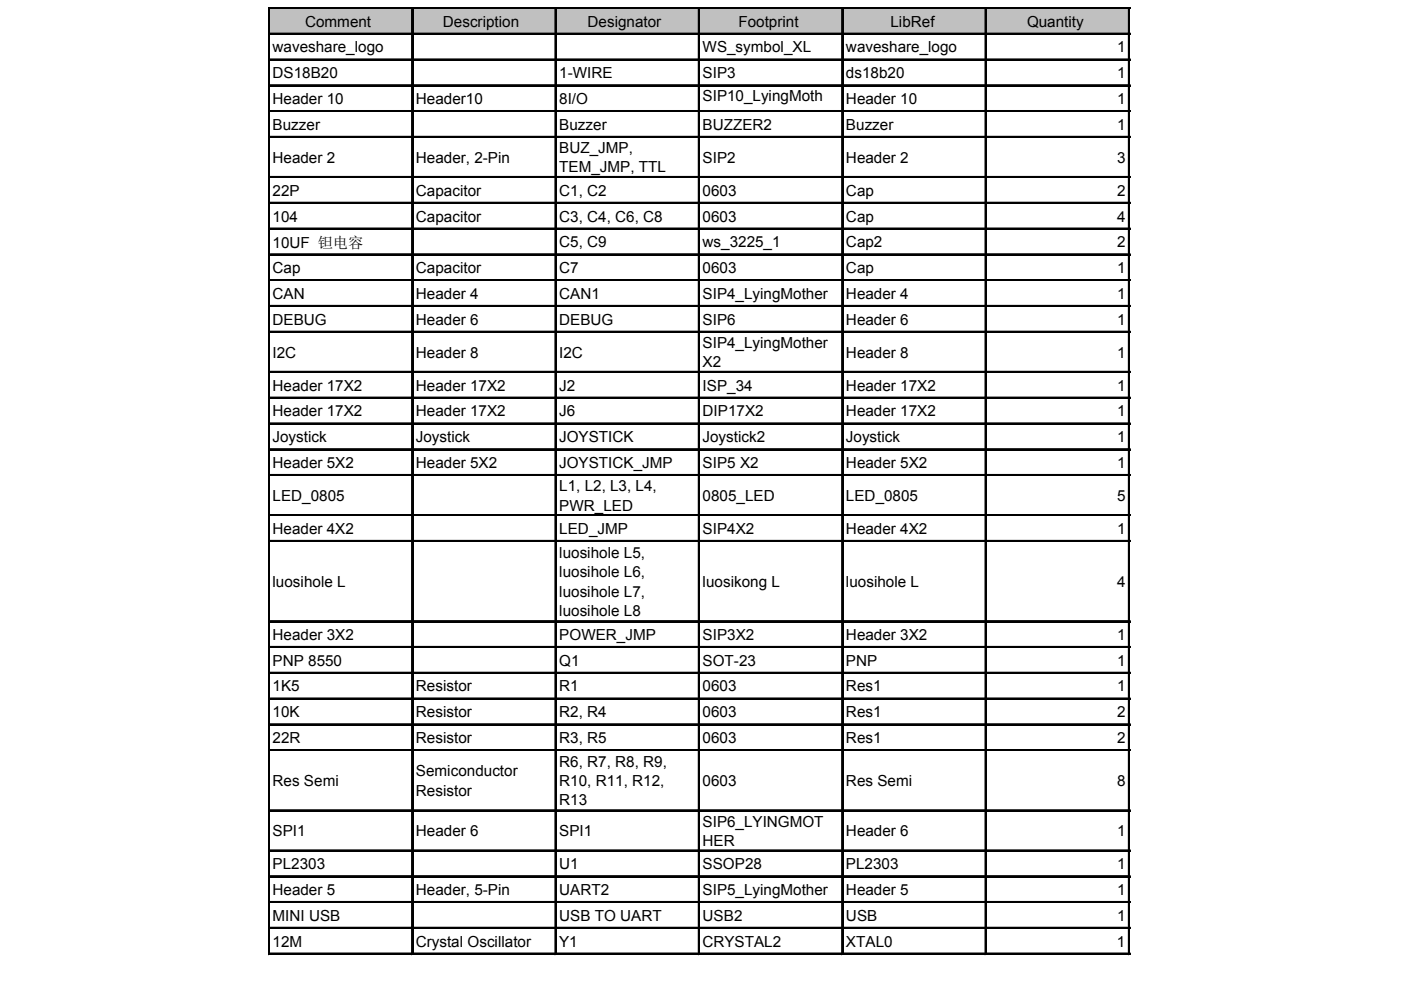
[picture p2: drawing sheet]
<svg xmlns="http://www.w3.org/2000/svg" width="297mm" height="210mm" viewBox="0 0 297 210" stroke-linecap="round" stroke-linejoin="round" font-family="sans-serif">
<defs><g id="words">
<g font-size="3.2">
<text x="64.7" y="5.6">Comment</text>
<text x="93.9" y="5.6">Description</text>
<text x="124.6" y="5.6">Designator</text>
<text x="156.6" y="5.6">Footprint</text>
<text x="188.8" y="5.6">LibRef</text>
<text x="217.7" y="5.6">Quantity</text>
<text x="57.8" y="11.1">waveshare_logo</text>
<text x="149" y="11.1">WS_symbol_XL</text>
<text x="179.4" y="11.1">waveshare_logo</text>
<text x="236.9" y="11.1">1</text>
<text x="57.8" y="16.6">DS18B20</text>
<text x="118.6" y="16.6">1-WIRE</text>
<text x="149" y="16.6">SIP3</text>
<text x="179.4" y="16.6">ds18b20</text>
<text x="236.9" y="16.6">1</text>
<text x="57.8" y="22.1">Header 10</text>
<text x="88.2" y="22.1">Header10</text>
<text x="118.6" y="22.1">8I/O</text>
<text x="149" y="21.4">SIP10_LyingMoth</text>
<text x="179.4" y="22.1">Header 10</text>
<text x="236.9" y="22.1">1</text>
<text x="57.8" y="27.5">Buzzer</text>
<text x="118.6" y="27.5">Buzzer</text>
<text x="149" y="25.5">er</text>
<text x="149" y="27.5">BUZZER2</text>
<text x="179.4" y="27.5">Buzzer</text>
<text x="236.9" y="27.5">1</text>
<text x="57.8" y="34.5">Header 2</text>
<text x="88.2" y="34.5">Header, 2-Pin</text>
<text x="118.6" y="32.5">BUZ_JMP,</text>
<text x="149" y="34.5">SIP2</text>
<text x="179.4" y="34.5">Header 2</text>
<text x="236.9" y="34.5">3</text>
<text x="57.8" y="41.5">22P</text>
<text x="88.2" y="41.5">Capacitor</text>
<text x="118.6" y="36.6">TEM_JMP, TTL</text>
<text x="118.6" y="41.5">C1, C2</text>
<text x="149" y="41.5">0603</text>
<text x="179.4" y="41.5">Cap</text>
<text x="236.9" y="41.5">2</text>
<text x="57.8" y="47">104</text>
<text x="88.2" y="47">Capacitor</text>
<text x="118.6" y="47">C3, C4, C6, C8</text>
<text x="149" y="47">0603</text>
<text x="179.4" y="47">Cap</text>
<text x="236.9" y="47">4</text>
<text x="57.8" y="52.6">10UF 钽电容</text>
<text x="118.6" y="52.4">C5, C9</text>
<text x="149" y="52.4">ws_3225_1</text>
<text x="179.4" y="52.4">Cap2</text>
<text x="236.9" y="52.4">2</text>
<text x="57.8" y="57.9">Cap</text>
<text x="88.2" y="57.9">Capacitor</text>
<text x="118.6" y="57.9">C7</text>
<text x="149" y="57.9">0603</text>
<text x="179.4" y="57.9">Cap</text>
<text x="236.9" y="57.9">1</text>
<text x="57.8" y="63.4">CAN</text>
<text x="88.2" y="63.4">Header 4</text>
<text x="118.6" y="63.4">CAN1</text>
<text x="149" y="63.4">SIP4_LyingMother</text>
<text x="179.4" y="63.4">Header 4</text>
<text x="236.9" y="63.4">1</text>
<text x="57.8" y="68.8">DEBUG</text>
<text x="88.2" y="68.8">Header 6</text>
<text x="118.6" y="68.8">DEBUG</text>
<text x="149" y="68.8">SIP6</text>
<text x="179.4" y="68.8">Header 6</text>
<text x="236.9" y="68.8">1</text>
<text x="57.8" y="75.8">I2C</text>
<text x="88.2" y="75.8">Header 8</text>
<text x="118.6" y="75.8">I2C</text>
<text x="149" y="73.8">SIP4_LyingMother</text>
<text x="149" y="77.9">X2</text>
<text x="179.4" y="75.8">Header 8</text>
<text x="236.9" y="75.8">1</text>
<text x="57.8" y="82.8">Header 17X2</text>
<text x="88.2" y="82.8">Header 17X2</text>
<text x="118.6" y="82.8">J2</text>
<text x="149" y="82.8">ISP_34</text>
<text x="179.4" y="82.8">Header 17X2</text>
<text x="236.9" y="82.8">1</text>
<text x="57.8" y="88.3">Header 17X2</text>
<text x="88.2" y="88.3">Header 17X2</text>
<text x="118.6" y="88.3">J6</text>
<text x="149" y="88.3">DIP17X2</text>
<text x="179.4" y="88.3">Header 17X2</text>
<text x="236.9" y="88.3">1</text>
<text x="57.8" y="93.7">Joystick</text>
<text x="88.2" y="93.7">Joystick</text>
<text x="118.6" y="93.7">JOYSTICK</text>
<text x="149" y="93.7">Joystick2</text>
<text x="179.4" y="93.7">Joystick</text>
<text x="236.9" y="93.7">1</text>
<text x="57.8" y="99.2">Header 5X2</text>
<text x="88.2" y="99.2">Header 5X2</text>
<text x="118.6" y="99.2">JOYSTICK_JMP</text>
<text x="149" y="99.2">SIP5 X2</text>
<text x="179.4" y="99.2">Header 5X2</text>
<text x="236.9" y="99.2">1</text>
<text x="57.8" y="106.2">LED_0805</text>
<text x="118.6" y="104.2">L1, L2, L3, L4,</text>
<text x="149" y="106.2">0805_LED</text>
<text x="179.4" y="106.2">LED_0805</text>
<text x="236.9" y="106.2">5</text>
<text x="57.8" y="113.2">Header 4X2</text>
<text x="118.6" y="108.3">PWR_LED</text>
<text x="118.6" y="113.2">LED_JMP</text>
<text x="149" y="113.2">SIP4X2</text>
<text x="179.4" y="113.2">Header 4X2</text>
<text x="236.9" y="113.2">1</text>
<text x="118.6" y="118.3">luosihole L5,</text>
<text x="57.8" y="124.4">luosihole L</text>
<text x="118.6" y="122.4">luosihole L6,</text>
<text x="149" y="124.4">luosikong L</text>
<text x="179.4" y="124.4">luosihole L</text>
<text x="236.9" y="124.4">4</text>
<text x="118.6" y="126.5">luosihole L7,</text>
<text x="118.6" y="130.6">luosihole L8</text>
<text x="57.8" y="135.7">Header 3X2</text>
<text x="118.6" y="135.7">POWER_JMP</text>
<text x="149" y="135.7">SIP3X2</text>
<text x="179.4" y="135.7">Header 3X2</text>
<text x="236.9" y="135.7">1</text>
<text x="57.8" y="141.1">PNP 8550</text>
<text x="118.6" y="141.1">Q1</text>
<text x="149" y="141.1">SOT-23</text>
<text x="179.4" y="141.1">PNP</text>
<text x="236.9" y="141.1">1</text>
<text x="57.8" y="146.6">1K5</text>
<text x="88.2" y="146.6">Resistor</text>
<text x="118.6" y="146.6">R1</text>
<text x="149" y="146.6">0603</text>
<text x="179.4" y="146.6">Res1</text>
<text x="236.9" y="146.6">1</text>
<text x="57.8" y="152.1">10K</text>
<text x="88.2" y="152.1">Resistor</text>
<text x="118.6" y="152.1">R2, R4</text>
<text x="149" y="152.1">0603</text>
<text x="179.4" y="152.1">Res1</text>
<text x="236.9" y="152.1">2</text>
<text x="57.8" y="157.5">22R</text>
<text x="88.2" y="157.5">Resistor</text>
<text x="118.6" y="157.5">R3, R5</text>
<text x="149" y="157.5">0603</text>
<text x="179.4" y="157.5">Res1</text>
<text x="236.9" y="157.5">2</text>
<text x="57.8" y="166.7">Res Semi</text>
<text x="88.2" y="164.6">Semiconductor</text>
<text x="118.6" y="162.6">R6, R7, R8, R9,</text>
<text x="118.6" y="166.7">R10, R11, R12,</text>
<text x="149" y="166.7">0603</text>
<text x="179.4" y="166.7">Res Semi</text>
<text x="236.9" y="166.7">8</text>
<text x="88.2" y="168.7">Resistor</text>
<text x="118.6" y="170.8">R13</text>
<text x="57.8" y="177.3">SPI1</text>
<text x="88.2" y="177.3">Header 6</text>
<text x="118.6" y="177.3">SPI1</text>
<text x="149" y="175.2">SIP6_LYINGMOT</text>
<text x="149" y="179.3">HER</text>
<text x="179.4" y="177.3">Header 6</text>
<text x="236.9" y="177.3">1</text>
<text x="57.8" y="184.3">PL2303</text>
<text x="118.6" y="184.3">U1</text>
<text x="149" y="184.3">SSOP28</text>
<text x="179.4" y="184.3">PL2303</text>
<text x="236.9" y="184.3">1</text>
<text x="57.8" y="189.8">Header 5</text>
<text x="88.2" y="189.8">Header, 5-Pin</text>
<text x="118.6" y="189.8">UART2</text>
<text x="149" y="189.8">SIP5_LyingMother</text>
<text x="179.4" y="189.8">Header 5</text>
<text x="236.9" y="189.8">1</text>
<text x="57.8" y="195.2">MINI USB</text>
<text x="118.6" y="195.2">USB TO UART</text>
<text x="149" y="195.2">USB2</text>
<text x="179.4" y="195.2">USB</text>
<text x="236.9" y="195.2">1</text>
<text x="57.8" y="200.7">12M</text>
<text x="88.2" y="200.7">Crystal Oscillator</text>
<text x="118.6" y="200.7">Y1</text>
<text x="149" y="200.7">CRYSTAL2</text>
<text x="179.4" y="200.7">XTAL0</text>
<text x="236.8" y="200.7">1</text>
</g>
</g></defs>
<path d="M57.2 1.9h182.3v5.3h-182.3z" fill="#c0c0c0"/>
<g fill="none" stroke="#000" stroke-width=".21">
<path d="M56.9 1.6v200.9M57.3 1.6h182.4M57.3 7h182.4M57.3 12.5h182.4M57.3 18h182.4M87.3 1.9v200.6M117.7 1.9v200.6M148 1.9v200.6M178.4 1.9v200.6M208.8 1.9v200.6M239.2 1.9v200.6M57.3 23.4h182.4"/>
<path d="M57.3 28.9h182.4M57.3 37.4h182.4M57.3 42.9h182.4M57.3 48.3h182.4M57.3 53.8h182.4M57.3 59.3h182.4M57.3 64.7h182.4M57.3 70.2h182.4M57.3 78.7h182.4M57.3 84.2h182.4M57.3 89.7h182.4M57.3 95.1h182.4"/>
<path d="M57.3 100.6h182.4M57.3 109.1h182.4M57.3 114.6h182.4M57.3 131.6h182.4M57.3 137.1h182.4M57.3 142.5h182.4M57.3 148h182.4M57.3 153.5h182.4M57.3 158.9h182.4M57.3 171.7h182.4M57.3 180.2h182.4M57.3 185.7h182.4"/>
<path d="M57.3 191.1h182.4M57.3 196.6h182.4M57.3 202.1h182.4"/>
</g>
<path d="M57.1 1.6v200.9M87.5 1.9v200.6M117.9 1.9v200.6M148.3 1.9v200.6M178.7 1.9v200.6M209 1.9v200.6M239.4 1.9v200.6" fill="none" stroke="#000" stroke-width=".42"/>
<g fill="none" stroke="#000" stroke-width=".39">
<path d="M57.3 1.7h182.4M57.3 7.2h182.4M57.3 12.7h182.4M57.3 18.2h182.4M57.3 23.6h182.4M57.3 29.1h182.4M57.3 37.6h182.4M57.3 43.1h182.4M57.3 48.5h182.4M57.3 54h182.4M57.3 59.5h182.4M57.3 64.9h182.4"/>
<path d="M57.3 70.4h182.4M57.3 78.9h182.4M57.3 84.4h182.4M57.3 89.9h182.4M57.3 95.3h182.4M57.3 100.8h182.4M57.3 109.3h182.4M57.3 114.8h182.4M57.3 131.8h182.4M57.3 137.2h182.4M57.3 142.7h182.4M57.3 148.2h182.4"/>
<path d="M57.3 153.6h182.4M57.3 159.1h182.4M57.3 171.9h182.4M57.3 180.4h182.4M57.3 185.9h182.4M57.3 191.3h182.4M57.3 196.8h182.4M57.3 202.3h182.4"/>
</g>
<use href="#words"/>
</svg>
